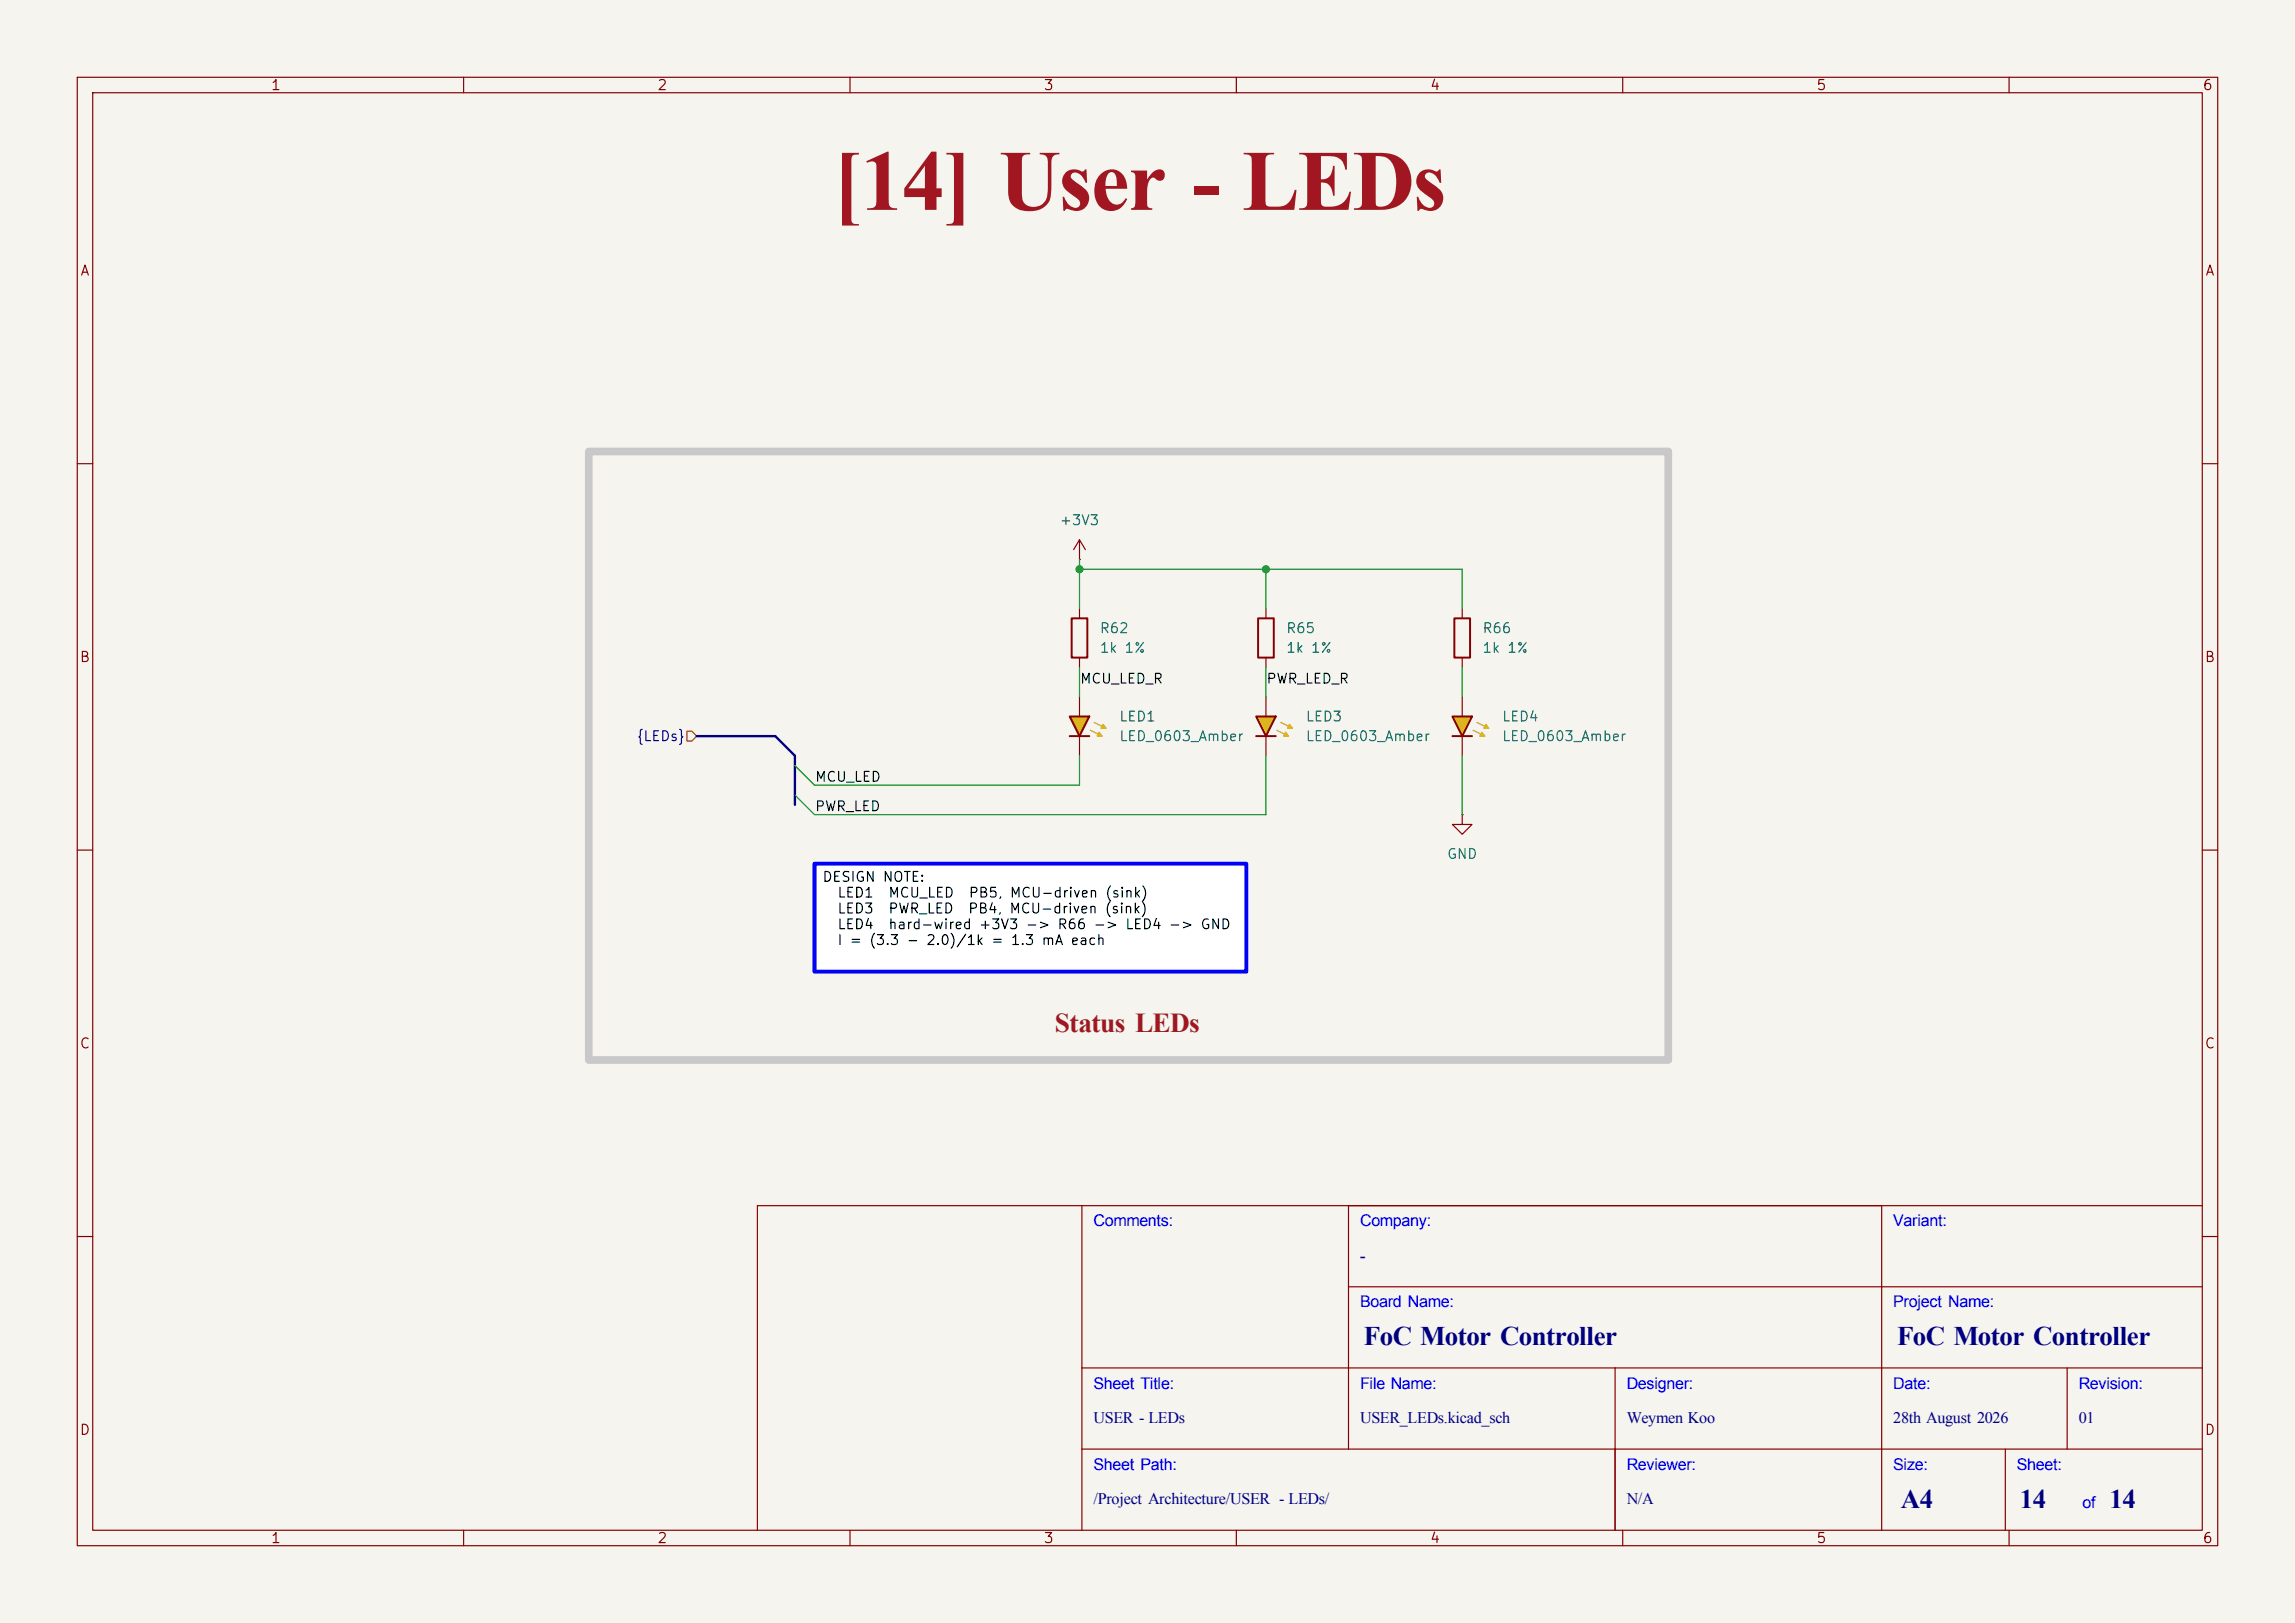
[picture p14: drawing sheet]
<svg xmlns="http://www.w3.org/2000/svg" width="297mm" height="210mm" viewBox="0 0 297 210" stroke-linecap="round" stroke-linejoin="round" font-family="sans-serif">
<defs><g id="words">
<text font-size="11.1" fill="#a21622" x="107.8" y="27.2">[14] User - LEDs</text>
<text font-size="3.5" fill="#a21622" x="136.5" y="133.6">Status LEDs</text>
<g font-size="3.5" fill="#00007f">
<text x="176.5" y="174.1">FoC Motor Controller</text>
<text x="245.5" y="174.1">FoC Motor Controller</text>
<text x="246" y="195.1">A4</text>
<text x="261.4" y="195.1">14</text>
<text x="273" y="195.1">14</text>
</g>
<g font-size="2.1" fill="#00f">
<text x="141.5" y="158.7">Comments:</text>
<text x="176" y="158.7">Company:</text>
<text x="245" y="158.7">Variant:</text>
<text x="176" y="169.2">Board Name:</text>
<text x="245" y="169.2">Project Name:</text>
<text x="141.5" y="179.7">Sheet Title:</text>
<text x="176" y="179.7">File Name:</text>
<text x="210.5" y="179.7">Designer:</text>
<text x="245" y="179.7">Date:</text>
<text x="269" y="179.7">Revision:</text>
<text x="141.5" y="190.2">Sheet Path:</text>
<text x="210.5" y="190.2">Reviewer:</text>
<text x="245" y="190.2">Size:</text>
<text x="261" y="190.2">Sheet:</text>
<text x="269.5" y="195.2">of</text>
</g>
<g font-size="2.1" fill="#00007f">
<text x="176" y="163.2">-</text>
<text x="141.5" y="184.2">USER - LEDs</text>
<text x="176" y="184.2">USER_LEDs.kicad_sch</text>
<text x="210.5" y="184.2">Weymen Koo</text>
<text x="245" y="184.2">28th August 2026</text>
<text x="269" y="184.2">01</text>
<text x="141.5" y="194.7">/Project Architecture/USER - LEDs/</text>
<text x="210.5" y="194.7">N/A</text>
</g>
<g font-size="1.3" fill="#840000">
<text x="35" y="12">1</text>
<text x="85" y="12">2</text>
<text x="135" y="12">3</text>
<text x="185" y="12">4</text>
<text x="235" y="12">5</text>
<text x="285" y="12">6</text>
<text x="10.3" y="36">A</text>
<text x="285.3" y="36">A</text>
<text x="10.2" y="86">B</text>
<text x="285.2" y="86">B</text>
<text x="10.2" y="136">C</text>
<text x="285.2" y="136">C</text>
<text x="10.2" y="186">D</text>
<text x="285.2" y="186">D</text>
<text x="35" y="200">1</text>
<text x="85" y="200">2</text>
<text x="135" y="200">3</text>
<text x="185" y="200">4</text>
<text x="235" y="200">5</text>
<text x="285" y="200">6</text>
</g>
<g font-size="1.3" fill="#006464">
<text x="137" y="68.3">+3V3</text>
<text x="142.2" y="82.2">R62</text>
<text x="166.4" y="82.2">R65</text>
<text x="191.8" y="82.2">R66</text>
<text x="142.2" y="84.8">1k 1%</text>
<text x="166.4" y="84.8">1k 1%</text>
<text x="191.8" y="84.8">1k 1%</text>
<text x="144.8" y="93.7">LED1</text>
<text x="168.9" y="93.7">LED3</text>
<text x="194.3" y="93.7">LED4</text>
<text x="144.8" y="96.2">LED_0603_Amber</text>
<text x="168.9" y="96.2">LED_0603_Amber</text>
<text x="194.3" y="96.2">LED_0603_Amber</text>
<text x="187.2" y="111.5">GND</text>
</g>
<g font-size="1.3" fill="#0f0f0f">
<text x="139.7" y="88.8">MCU_LED_R</text>
<text x="163.8" y="88.8">PWR_LED_R</text>
<text x="105.4" y="101.5">MCU_LED</text>
<text x="105.4" y="105.3">PWR_LED</text>
</g>
<text font-size="1.3" fill="#000084" x="82.3" y="96.2">{LEDs}</text>
<g font-size="1.3">
<text x="106.3" y="114.4">DESIGN NOTE:</text>
<text x="108.3" y="116.5">LED1</text>
<text x="108.3" y="118.5">LED3</text>
<text x="114.9" y="116.5">MCU_LED</text>
<text x="114.9" y="118.5">PWR_LED</text>
<text x="125.2" y="118.5">PB4, MCU-driven</text>
<text x="125.3" y="116.5">PB5, MCU-driven (sink)</text>
<text x="108.3" y="120.6">LED4</text>
<text x="108.3" y="122.6">I = (3.3 - 2.0)/1k = 1.3 mA each</text>
<text x="114.9" y="120.6">hard-wired +3V3 -&gt; R66 -&gt; LED4 -&gt; GND</text>
</g>
</g></defs>
<path d="M0 0h297v210h-297z" fill="#f5f4ef" stroke="#f5f4ef" stroke-width=".13"/>
<g fill="none" stroke="#840000" stroke-width=".15">
<path d="M10 10h277v190h-277zM12 12h273v186h-273zM60 10v2M110 10v2M160 10v2M210 10v2M260 10v2M10 60h2M285 60h2M10 110h2M285 110h2M140 156v42"/>
<path d="M174.5 156v31.5M243.5 156v42M285 156h-187v42M10 160h2M140 177h145M174.5 166.5h110.5M209 177v21M267.5 177v10.5M285 160h2M60 198v2M110 198v2M140 187.5h145"/>
<path d="M160 198v2M210 198v2M259.5 187.5v10.5M260 198v2"/>
</g>
<path d="M105.4 111.8h55.9v13.9h-55.9z" fill="#fff"/>
<path d="M138.7 80h2v5.1h-2zM162.8 80h2v5.1h-2z" fill="none" stroke="#840000" stroke-width=".25"/>
<path d="M139.7 72.4h.1M139.7 69.9v2.5M139.7 78.7v1.3M139.7 69.9l-.8 1.2M139.7 69.9l.8 1.2M163.8 78.7v1.3M139.7 85.1v1.3M163.8 85.1v1.3" fill="none" stroke="#840000" stroke-width=".15"/>
<path d="M162.6 92.7h2.5l-1.3 2.6z" fill="#dcb41e"/>
<path d="M162.6 92.7h2.5l-1.3 2.6zM162.6 95.3h2.5M188.2 80h2v5.1h-2z" fill="none" stroke="#840000" stroke-width=".25"/>
<path d="M165.2 94.5l1.6 .8M165.7 93.5l1.6 .7" fill="none" stroke="#dcb41e" stroke-width=".15"/>
<g fill="#dcb41e" stroke="#dcb41e" stroke-width=".15">
<path d="M166.9 93.7l.4 .5h-.7z"/>
<path d="M166.4 94.7l.4 .6h-.7z"/>
</g>
<path d="M189.2 78.7v1.3M163.8 90.2v2.5M163.8 95.3v2.5M189.2 85.1v1.3" fill="none" stroke="#840000" stroke-width=".15"/>
<path d="M188 92.7h2.5l-1.3 2.6z" fill="#dcb41e"/>
<path d="M188 92.7h2.5l-1.3 2.6zM188 95.3h2.5" fill="none" stroke="#840000" stroke-width=".25"/>
<path d="M190.6 94.5l1.6 .8M191.1 93.5l1.6 .7" fill="none" stroke="#dcb41e" stroke-width=".15"/>
<g fill="#dcb41e" stroke="#dcb41e" stroke-width=".15">
<path d="M192.3 93.7l.4 .5h-.7z"/>
<path d="M191.8 94.7l.4 .6h-.7z"/>
</g>
<path d="M189.2 90.2v2.5M189.2 95.3v2.5M189.2 105.4v1.3h1.3l-1.3 1.3-1.2-1.3h1.2M189.2 105.4h.1" fill="none" stroke="#840000" stroke-width=".15"/>
<path d="M138.4 92.7h2.6l-1.3 2.6z" fill="#dcb41e"/>
<path d="M138.4 92.7h2.6l-1.3 2.6zM138.4 95.3h2.6" fill="none" stroke="#840000" stroke-width=".25"/>
<path d="M141.1 94.5l1.5 .8M141.6 93.5l1.5 .7" fill="none" stroke="#dcb41e" stroke-width=".15"/>
<g fill="#dcb41e" stroke="#dcb41e" stroke-width=".15">
<path d="M142.7 93.7l.4 .5h-.6z"/>
<path d="M142.2 94.7l.4 .6h-.6z"/>
</g>
<path d="M139.7 90.2v2.5M139.7 95.3v2.5" fill="none" stroke="#840000" stroke-width=".15"/>
<path d="M88.9 94.6h.6l.7 .7-.7 .6h-.6z" fill="none" stroke="#725600" stroke-width=".15"/>
<path d="M90.2 95.3h10.1l2.6 2.5v6.3" fill="none" stroke="#000084" stroke-width=".3"/>
<path d="M139.7 72.4v6.3M139.7 73.7h49.5v5M163.8 73.7v5M139.7 97.8v3.8h-34.3l-2.5-2.5M139.7 86.4v3.8M163.8 97.8v7.6h-58.4l-2.5-2.5M163.8 86.4v3.8M189.2 86.4v3.8M189.2 97.8v7.6" fill="none" stroke="#009600" stroke-width=".15"/>
<path d="M105.4 111.8h55.9v13.9h-55.9z" fill="none" stroke="#00f" stroke-width=".51"/>
<path d="M76.2 58.4h139.7v78.8h-139.7z" fill="none" stroke="#c8c8c8" stroke-width="1"/>
<g fill="#009600" stroke="#009600" stroke-width=".13">
<circle cx="163.8" cy="73.7" r=".46"/>
<circle cx="139.7" cy="73.7" r=".46"/>
</g>
<use href="#words"/>
</svg>
